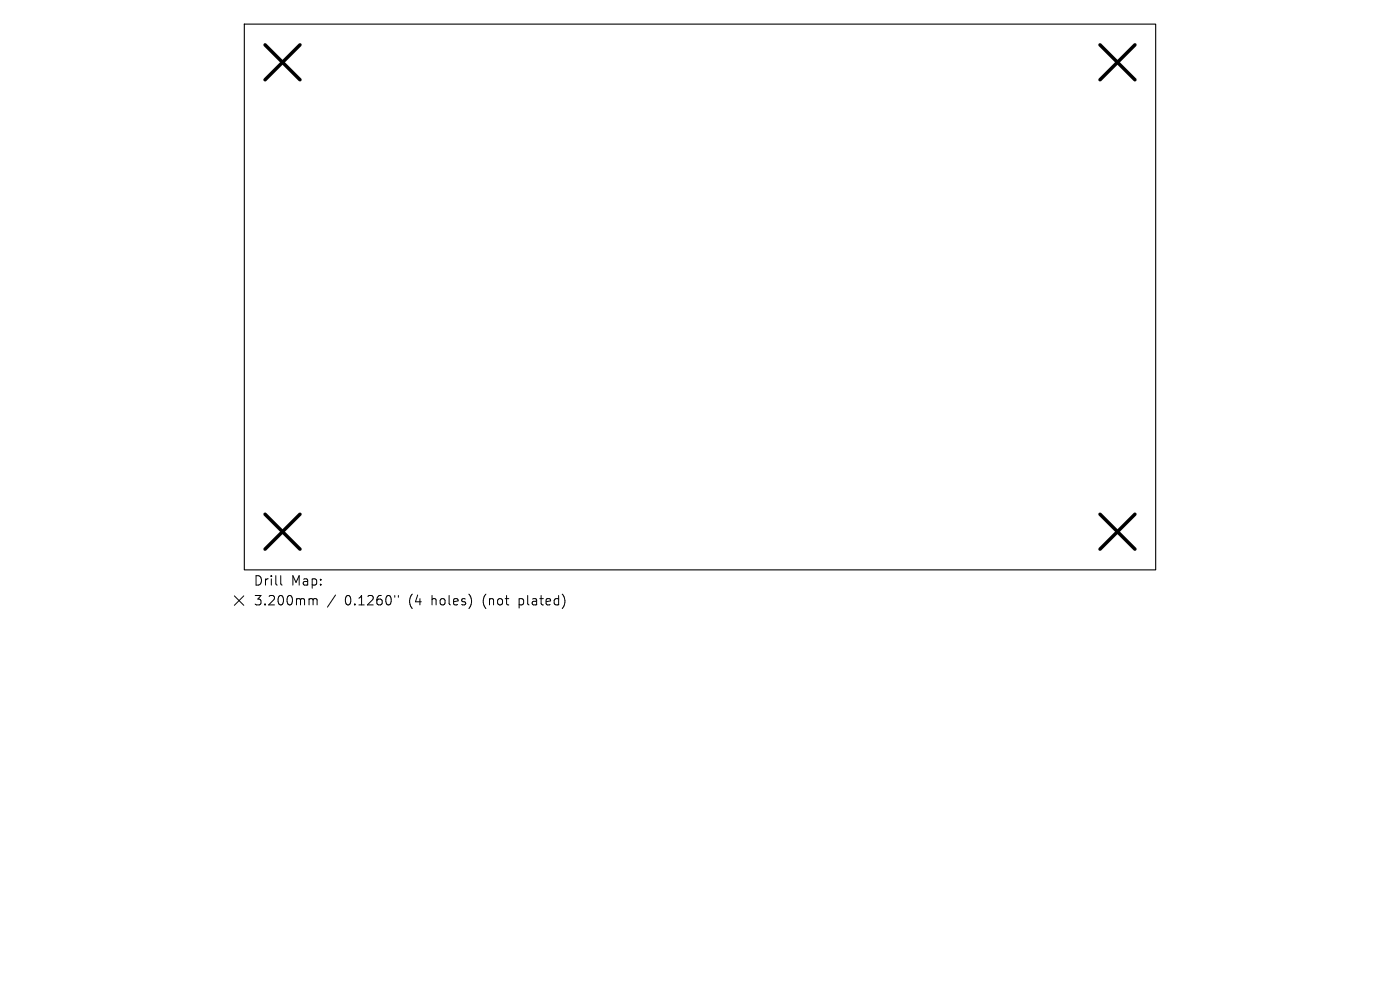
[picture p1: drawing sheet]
<svg xmlns="http://www.w3.org/2000/svg" width="297mm" height="210mm" viewBox="0 0 297 210" stroke-linecap="round" stroke-linejoin="round" font-family="sans-serif">
<defs><g id="words">
<g font-size="2.8">
<text x="53.7" y="124.5">Drill</text>
<text x="61.7" y="124.5">Map:</text>
<text x="53.7" y="128.7">3.200mm</text>
<text x="73.2" y="128.7">0.1260&quot;</text>
<text x="86.9" y="128.7">(4</text>
<text x="91.8" y="128.7">holes)</text>
<text x="102.9" y="128.7">(not</text>
<text x="110.7" y="128.7">plated)</text>
</g>
</g></defs>
<path d="M51.8 5.1h193.4v115.8h-193.4z" fill="none" stroke="#000" stroke-width=".23"/>
<path d="M56.2 9.5l7.4 7.4M63.6 9.5l-7.4 7.4M233.4 9.5l7.4 7.4M240.8 9.5l-7.4 7.4M56.2 109.1l7.4 7.4M63.6 109.1l-7.4 7.4M233.4 109.1l7.4 7.4M240.8 109.1l-7.4 7.4" fill="none" stroke="#000" stroke-width=".74"/>
<path d="M49.7 126.4l2 2M51.7 126.4l-2 2M59.6 122.1v1.7l.2 .3M65.8 127l.5 .1 .1 .2M66.4 127.3l.3-.3 .5 .1 .1 1.2M66.4 127.3v1M71.2 126.2l-1.7 2.6M83.8 126.3v.4M84.5 126.3v.4" fill="none" stroke="#000" stroke-width=".21"/>
<use href="#words"/>
</svg>
